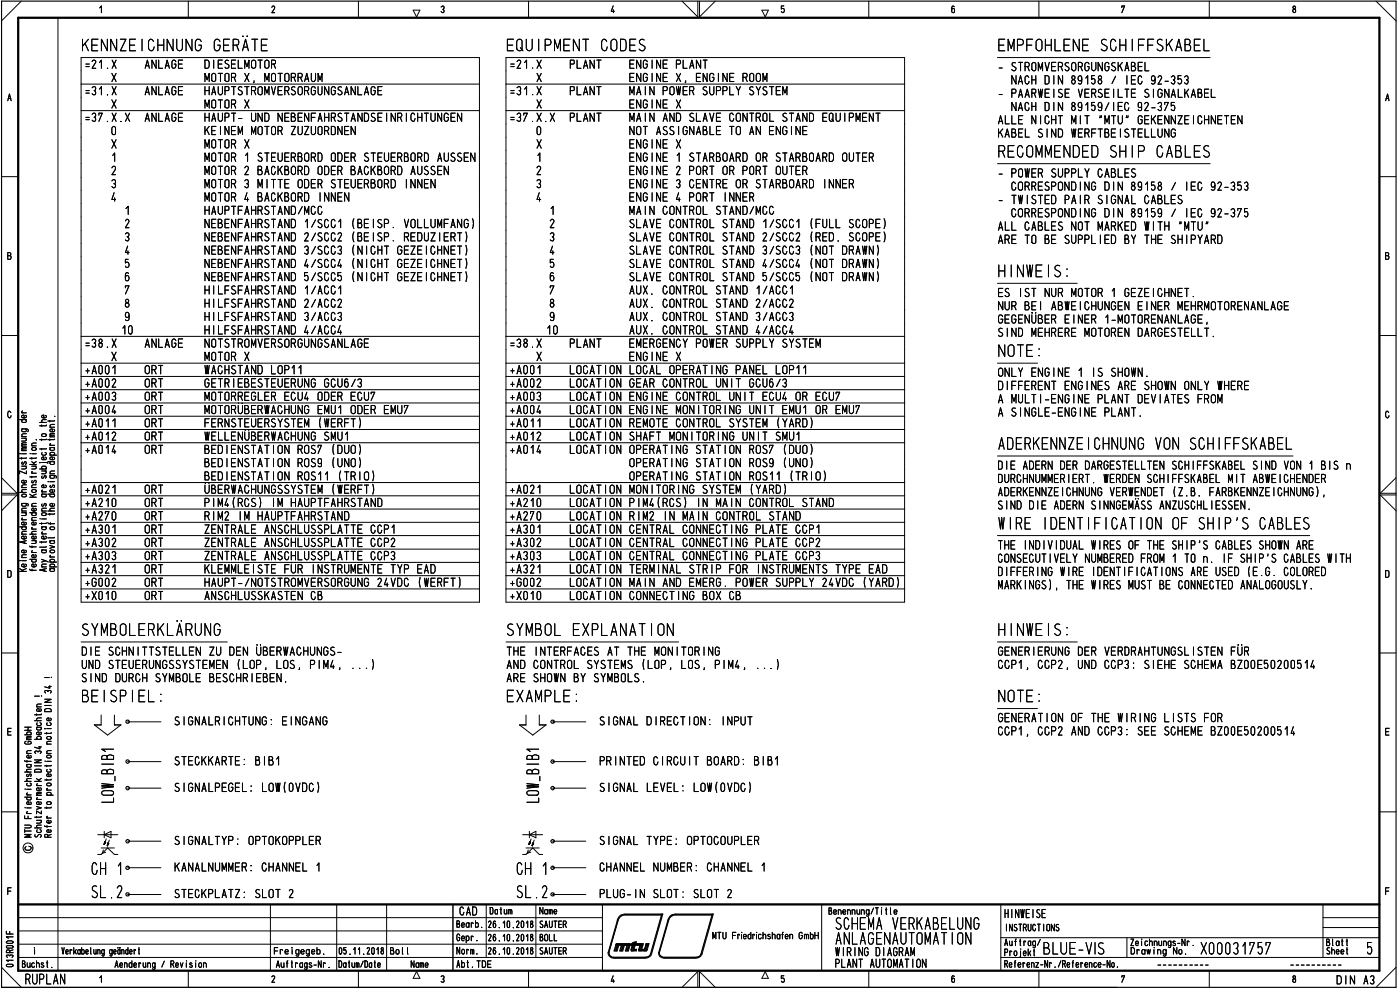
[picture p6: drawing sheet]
<svg xmlns="http://www.w3.org/2000/svg" width="420mm" height="297mm" viewBox="0 0 420 297" stroke-linecap="round" stroke-linejoin="round" font-family="sans-serif">
<defs><g id="words">
<text font-size="8" x="208.9" y="5">/</text>
<g font-size="7.4">
<text x="24.6" y="15.4">K</text>
<text x="329.4" y="286.4">s</text>
</g>
<g font-size="4.9">
<text x="30.4" y="15.4">\\Z1</text>
<text x="163.5" y="13.6">D</text>
<text x="172" y="15.4">\T</text>
<text x="302.6" y="15.4">v3F0 Ll\E SC</text>
<text x="341.3" y="15.4">FFSKA3EL</text>
<text x="24.9" y="20.7">.21.X</text>
<text x="43.4" y="20.7">ANLAGE</text>
<text x="61.2" y="20.7">DIESELMOTOR</text>
<text x="152.4" y="20.7">.21.X</text>
<text x="170.7" y="20.7">PLANT</text>
<text x="188.7" y="20.7">ENGINE PLANT</text>
<text x="299.4" y="21.4">- STROMVERSORGUNGSKABEL</text>
<text x="24.9" y="28.6">.31.X</text>
<text x="33.4" y="24.6">X</text>
<text x="43.4" y="28.6">ANLAGE</text>
<text x="61.3" y="28.6">HAUPTSTROMVERSORGUNGSANLAGE</text>
<text x="61.3" y="24.6">MOTOR X, MOTORRAUM</text>
<text x="152.4" y="28.6">.31.X</text>
<text x="161" y="24.6">X</text>
<text x="170.7" y="28.6">PLANT</text>
<text x="188.7" y="24.6">ENGINE X, ENGINE ROOM</text>
<text x="188.9" y="28.6">MAIN POWER SUPPLY SYSTEM</text>
<text x="299.4" y="29.4">- PAARWEISE VERSEILTE SIGNALKABEL</text>
<text x="303.5" y="25.4">NACH DIN 89158 / IEC 92-353</text>
<text x="33.4" y="32.6">X</text>
<text x="61.3" y="32.6">MOTOR X</text>
<text x="161" y="32.6">X</text>
<text x="188.7" y="32.6">ENGINE X</text>
<text x="303.5" y="33.4">NACH DIN 89159/IEC 92-375</text>
<text x="24.9" y="36.6">.37.X.X</text>
<text x="33" y="40.6">0</text>
<text x="43.4" y="36.6">ANLAGE</text>
<text x="61.2" y="40.6">KEINEM MOTOR ZUZUORDNEN</text>
<text x="61.3" y="36.6">HAUPT- UND NEBENFAHRSTANDSEINRICHTUNGEN</text>
<text x="152.4" y="36.6">.37.X.X</text>
<text x="160.6" y="40.6">0</text>
<text x="170.7" y="36.6">PLANT</text>
<text x="188.8" y="40.6">NOT ASSIGNABLE TO AN ENGINE</text>
<text x="188.9" y="36.6">MAIN AND SLAVE CONTROL STAND EQUIPMENT</text>
<text x="299.4" y="41.3">KABEL SIND WERFTBEISTELLUNG</text>
<text x="299.5" y="37.3">ALLE NICHT MIT 9TU' GEKENNZEICHNETEN</text>
<text x="61.3" y="44.6">MOTOR</text>
<text x="161" y="44.6">X</text>
<text x="188.7" y="44.6">ENGINE X</text>
<text x="305" y="47.3">GOvv-\3 3 S</text>
<text x="347" y="47.3">GA3LES</text>
<text x="33.2" y="52.6">2</text>
<text x="61.3" y="48.6">MOTOR</text>
<text x="61.3" y="52.6">MOTOR 2 BACKBORD ODER BACKBORD AUSSEN</text>
<text x="77" y="48.6">STEUERBORD ODER STEUERBORD AUSSEN</text>
<text x="160.8" y="52.6">2</text>
<text x="161" y="48.6">1</text>
<text x="188.7" y="48.6">ENGINE 1 STARBOARD OR STARBOARD OUTER</text>
<text x="188.7" y="52.6">ENGINE 2 PORT OR PORT OUTER</text>
<text x="299.4" y="53.3">- POWER SUPPLY CABLES</text>
<text x="33.1" y="56.6">3</text>
<text x="61.3" y="56.6">MOTOR 3 MITTE ODER STEUERBORD INNEN</text>
<text x="160.7" y="56.6">3</text>
<text x="188.7" y="56.6">ENGINE 3 CENTRE OR STARBOARD INNER</text>
<text x="303.4" y="57.2">CORRESPONDING DIN 89158 / IEC 92-353</text>
<text x="33.1" y="60.5">4</text>
<text x="37.4" y="64.5">1</text>
<text x="61.3" y="64.5">HAUPTFAHRSTAND/MCC</text>
<text x="61.3" y="60.5">MOTOR 4 BACKBORD INNEN</text>
<text x="160.7" y="60.5">4</text>
<text x="165" y="64.5">1</text>
<text x="188.7" y="60.5">ENGINE 4 PORT INNER</text>
<text x="188.9" y="64.5">MAIN CONTROL STAND/MCC</text>
<text x="299.4" y="61.3">- TWISTED PAIR SIGNAL CABLES</text>
<text x="303.4" y="65.3">CORRESPONDING DIN 89159 / IEC 92-375</text>
<text x="37.2" y="68.5">2</text>
<text x="61.3" y="68.5">NEBENFAHRSTAND</text>
<text x="104.8" y="68.5">(BEISP. VOLLUMFANG)</text>
<text x="164.7" y="68.5">2</text>
<text x="188.6" y="68.5">SLAVE CONTROL STAND 1/SCC1 (FULL SCOPE)</text>
<text x="299.5" y="69.3">ALL CABLES NOT MARKED WITH</text>
<text x="37.2" y="72.5">3</text>
<text x="37.2" y="76.5">4</text>
<text x="61.3" y="72.5">NEBENFAHRSTAND 2/SCC2 (BEISP. REDUZIERT)</text>
<text x="61.3" y="76.5">NEBENFAHRSTAND 3/SCC3 (NICHT GEZEICHNET)</text>
<text x="164.7" y="72.5">3</text>
<text x="164.7" y="76.5">4</text>
<text x="188.6" y="72.5">SLAVE CONTROL STAND 2/SCC2 (RED. SCOPE)</text>
<text x="188.6" y="76.5">SLAVE CONTROL STAND 3/SCC3 (NOT DRAWN)</text>
<text x="299.5" y="73.2">ARE TO BE SUPPLIED BY THE SHIPYARD</text>
<text x="37.2" y="80.4">5</text>
<text x="61.3" y="80.4">NEBENFAHRSTAND 4/SCC4 (NICHT GEZEICHNET)</text>
<text x="164.7" y="80.4">5</text>
<text x="188.6" y="80.4">SLAVE CONTROL STAND 4/SCC4 (NOT DRAWN)</text>
<text x="316" y="83.1">S:</text>
<text x="37.1" y="84.4">6</text>
<text x="37.2" y="88.4">7</text>
<text x="61.3" y="88.4">HILFSFAHRSTAND 1/ACC1</text>
<text x="61.3" y="84.4">NEBENFAHRSTAND 5/SCC5 (NICHT GEZEICHNET)</text>
<text x="164.6" y="84.4">6</text>
<text x="164.7" y="88.4">7</text>
<text x="188.6" y="84.4">SLAVE CONTROL STAND 5/SCC5 (NOT DRAWN)</text>
<text x="188.9" y="88.4">AUX. CONTROL STAND 1/ACC1</text>
<text x="299.4" y="89.2">ES IST NUR MOTOR 1 GEZEICHNET.</text>
<text x="37.1" y="92.4">8</text>
<text x="61.3" y="92.4">HILFSFAHRSTAND 2/ACC2</text>
<text x="164.6" y="92.4">8</text>
<text x="188.9" y="92.4">AUX. CONTROL STAND 2/ACC2</text>
<text x="299.5" y="93.1">NUR BEI ABWEICHUNGEN EINER MEHRMOTORENANLAGE</text>
<text x="37.1" y="96.4">9</text>
<text x="61.3" y="96.4">HILFSFAHRSTAND 3/ACC3</text>
<text x="61.3" y="100.4">HILFSFAHRSTAND 4/ACC4</text>
<text x="163.9" y="100.4">10</text>
<text x="164.6" y="96.4">9</text>
<text x="188.9" y="96.4">AUX. CONTROL STAND 3/ACC3</text>
<text x="188.9" y="100.4">AUX. CONTROL STAND 4/ACC4</text>
<text x="299.3" y="101.1">SIND MEHRERE MOTOREN DARGESTELLT.</text>
<text x="299.4" y="97.1">GEGENÜBER EINER 1-MOTORENANLAGE,</text>
<text x="24.9" y="104.4">.38.X</text>
<text x="43.4" y="104.4">ANLAGE</text>
<text x="61.3" y="104.4">NOTSTROMVERSORGUNGSANLAGE</text>
<text x="152.4" y="104.4">.38.X</text>
<text x="170.7" y="104.4">PLANT</text>
<text x="188.7" y="104.4">EMERGENCY POWER SUPPLY SYSTEM</text>
<text x="299.1" y="107.1">\CT1:</text>
<text x="25.4" y="112.4">+A001</text>
<text x="43.3" y="112.4">ORT</text>
<text x="61.3" y="108.4">MOTOR</text>
<text x="61.4" y="112.4">WACHSTAND LOP11</text>
<text x="152.9" y="112.4">+A001</text>
<text x="161" y="108.4">X</text>
<text x="170.9" y="112.4">LOCATION LOCAL OPERATING PANEL LOP11</text>
<text x="188.7" y="108.4">ENGINE X</text>
<text x="299.4" y="113.1">ONLY ENGINE 1 IS SHOWN.</text>
<text x="25.4" y="116.3">+A002</text>
<text x="43.3" y="116.3">ORT</text>
<text x="61.3" y="116.3">GETRIEBESTEUERUNG GCU6/3</text>
<text x="152.9" y="116.3">+A002</text>
<text x="170.9" y="116.3">LOCATION GEAR CONTROL UNIT GCU6/3</text>
<text x="299.4" y="117.1">DIFFERENT ENGINES ARE SHOWN ONLY WHERE</text>
<text x="25.4" y="120.3">+A003</text>
<text x="25.4" y="124.3">+A004</text>
<text x="43.3" y="120.3">ORT</text>
<text x="43.3" y="124.3">ORT</text>
<text x="61.3" y="120.3">MOTORREGLER ECU4 ODER ECU7</text>
<text x="61.3" y="124.3">MOTORUBERWACHUNG EMU1 ODER EMU7</text>
<text x="152.9" y="120.3">+A003</text>
<text x="152.9" y="124.3">+A004</text>
<text x="170.9" y="120.3">LOCATION ENGINE CONTROL UNIT ECU4 OR ECU7</text>
<text x="170.9" y="124.3">LOCATION ENGINE MONITORING UNIT EMU1 OR EMU7</text>
<text x="299.5" y="121.1">A MULTI-ENGINE PLANT DEVIATES FROM</text>
<text x="299.5" y="125.1">A SINGLE-ENGINE PLANT.</text>
<text x="25.4" y="128.3">+A011</text>
<text x="43.3" y="128.3">ORT</text>
<text x="61.2" y="128.3">FERNSTEUERSYSTEM (WERFT)</text>
<text x="152.9" y="128.3">+A011</text>
<text x="170.9" y="128.3">LOCATION REMOTE CONTROL SYSTEM (YARD)</text>
<text x="25.4" y="132.2">+A012</text>
<text x="25.4" y="136.2">+A014</text>
<text x="43.3" y="132.2">ORT</text>
<text x="43.3" y="136.2">ORT</text>
<text x="61.2" y="136.2">BEDIENSTATION ROST (DUO)</text>
<text x="61.4" y="132.2">WELLENÜBERWACHUNG SMU1</text>
<text x="152.9" y="132.2">+A012</text>
<text x="152.9" y="136.2">+A014</text>
<text x="170.9" y="132.2">LOCATION SHAFT MONITORING UNIT SMU1</text>
<text x="170.9" y="136.2">LOCATION OPERATING STATION ROST (DUO)</text>
<text x="312.5" y="135">- \\Z1</text>
<text x="333" y="135">\U\G VO\ SC</text>
<text x="367.4" y="135">FFSKA3EL</text>
<text x="61.2" y="140.2">BEDIENSTATION ROS9 (UNO)</text>
<text x="188.7" y="140.2">OPERATING STATION ROS9 (UNO)</text>
<text x="299.4" y="141">DIE ADERN DER DARGESTELLTEN SCHIFFSKABEL SIND VON 1 BIS</text>
<text x="25.4" y="148.2">+A021</text>
<text x="43.3" y="148.2">ORT</text>
<text x="61.2" y="144.2">BEDIENSTATION ROS11 (TRIO)</text>
<text x="61.3" y="148.2">UBERWACHUNGSSYSTEM (WERFT)</text>
<text x="152.9" y="148.2">+A021</text>
<text x="170.9" y="148.2">LOCATION MONITORING SYSTEM (YARD)</text>
<text x="188.7" y="144.2">OPERATING STATION ROS11 (TRIO)</text>
<text x="299.4" y="144.9">DURCHNUMMERIERT. WERDEN SCHIFFSKABEL MIT ABWEICHENDER</text>
<text x="299.5" y="148.9">ADERKENNZEICHNUNG VERWENDET (Z.B. FARBKENNZEICHNUNG),</text>
<text x="25.4" y="152.1">+A210</text>
<text x="43.3" y="152.1">ORT</text>
<text x="61.1" y="152.1">PIM4(RCS) IM HAUPTFAHRSTAND</text>
<text x="152.9" y="152.1">+A210</text>
<text x="170.9" y="152.1">LOCATION PIM4(RCS) IN MAIN CONTROL STAND</text>
<text x="299.3" y="152.9">SIND DIE ADERN SINNGEMÄSS ANZUSCHLIESSEN.</text>
<text x="25.4" y="156.2">+A270</text>
<text x="25.4" y="160.2">+A301</text>
<text x="43.3" y="156.2">ORT</text>
<text x="43.3" y="160.2">ORT</text>
<text x="61.1" y="160.2">ZENTRALE ANSCHLUSSPLATTE</text>
<text x="61.2" y="156.2">RIM2 IM HAUPTFAHRSTAND</text>
<text x="152.9" y="156.2">+A270</text>
<text x="152.9" y="160.2">+A301</text>
<text x="170.9" y="156.2">LOCATION RIM2 IN MAIN CONTROL STAND</text>
<text x="170.9" y="160.2">LOCATION CENTRAL CONNECTING PLATE CCP1</text>
<text x="299.6" y="158.9">W</text>
<text x="314.9" y="158.9">3E\T F CAT 0\ OF S</text>
<text x="367.4" y="158.9">D'S CA3L</text>
<text x="25.4" y="164.2">+A302</text>
<text x="43.3" y="164.2">ORT</text>
<text x="61.1" y="164.2">ZENTRALE ANSCHLUSSPLATTE CCP2</text>
<text x="152.9" y="164.2">+A302</text>
<text x="170.9" y="164.2">LOCATION CENTRAL CONNECTING PLATE CCP2</text>
<text x="299.4" y="164.9">THE INDIVIDUAL WIRES OF THE SHIP'S CABLES SHOWN ARE</text>
<text x="25.4" y="168.1">+A303</text>
<text x="25.4" y="172.1">+A321</text>
<text x="43.3" y="168.1">ORT</text>
<text x="43.3" y="172.1">ORT</text>
<text x="61.1" y="168.1">ZENTRALE ANSCHLUSSPLATTE CCP3</text>
<text x="61.2" y="172.1">KLEMMLEISTE FUR INSTRUMENTE</text>
<text x="125" y="172.1">EAD</text>
<text x="152.9" y="168.1">+A303</text>
<text x="152.9" y="172.1">+A321</text>
<text x="170.9" y="168.1">LOCATION CENTRAL CONNECTING PLATE CCP3</text>
<text x="170.9" y="172.1">LOCATION TERMINAL STRIP FOR INSTRUMENTS TYPE EAD</text>
<text x="299.4" y="172.9">DIFFERING WIRE IDENTIFICATIONS ARE USED (E.G. COLORED</text>
<text x="299.4" y="168.9">CONSECUTIVELY NUMBERED FROM 1 TO</text>
<text x="367" y="168.9">IF SHIP'S CABLES WITH</text>
<text x="25.4" y="176.1">+0002</text>
<text x="43.3" y="176.1">ORT</text>
<text x="61.3" y="176.1">HAUPT-/NOTSTROMVERSORGUNG 24VDC (WERFT)</text>
<text x="152.9" y="176.1">+G002</text>
<text x="170.9" y="176.1">LOCATION MAIN AND EMERG. POWER SUPPLY 24VDC (YARD)</text>
<text x="299.5" y="176.9">MARKINGS), THE WIRES MUST BE CONNECTED ANALOGOUSLY.</text>
<text x="25.4" y="180.1">+X010</text>
<text x="43.3" y="180.1">ORT</text>
<text x="61.4" y="180.1">ANSCHLUSSKASTEN CB</text>
<text x="152.9" y="180.1">+X010</text>
<text x="170.9" y="180.1">LOCATION CONNECTING BOX CB</text>
<text x="24.3" y="190.8">SYv3OL</text>
<text x="151.8" y="190.8">SYv3OL EPLA\AT 0\</text>
<text x="316" y="190.8">S.</text>
<text x="24.4" y="196.8">DIE SCHNITTSTELLEN ZU DEN ÜBERWACHUNGS-</text>
<text x="151.9" y="196.8">THE INTERFACES AT THE MONITORING</text>
<text x="299.4" y="196.8">GENERIERUNG DER VERDRAHTUNGSLISTEN FÜR</text>
<text x="24.5" y="200.7">UND STEUERUNGSSYSTEMEN (LOP, LOS, PIM4, ...)</text>
<text x="152" y="200.7">AND CONTROL SYSTEMS (LOP, LOS, PIM4, ...)</text>
<text x="299.4" y="200.7">CCP1, CCP2, UND CCP3: SIEHE SCHEMA BZOOE50200514</text>
<text x="24.3" y="204.7">SIND DURCH SYMBOLE BESCHRIEBEN.</text>
<text x="152" y="204.7">ARE SHOWN BY SYMBOLS.</text>
<text x="24.2" y="210.7">3</text>
<text x="32.8" y="210.7">SD EL:</text>
<text x="154.9" y="210.7">XAvDLl:</text>
<text x="299.1" y="210.7">\OT</text>
<text x="52.1" y="217.7">SIGNALRICHTUNG: EINGANG</text>
<text x="179.7" y="217.7">SIGNAL DIRECTION: INPUT</text>
<text x="299.4" y="220.7">CCP1, CCP2 AND CCP3: SEE SCHEME BZOOE50200514</text>
<text x="299.4" y="216.7">GENERATION OF THE WIRING LISTS FOR</text>
<text x="52.1" y="229.7">STECKKARTE: BIBI</text>
<text x="179.7" y="229.7">PRINTED CIRCUIT BOARD: BIBI</text>
<text x="52.1" y="237.7">SIGNALPEGEL: LOW(OVDC)</text>
<text x="179.7" y="237.7">SIGNAL LEVEL: LOCOVDC)</text>
<text x="6.2" y="256">0</text>
<text x="52.1" y="253.6">SIGNALTYP: OPTOKOPPLER</text>
<text x="179.7" y="253.6">SIGNAL TYPE: OPTOCOUPLER</text>
<text x="35" y="262.6">1°</text>
<text x="52.3" y="261.5">KANALNUMMER: CHANNEL 1</text>
<text x="154.6" y="261.5">0-</text>
<text x="162.1" y="261.5">/10- CHANNEL NUMBER: CHANNEL 1</text>
<text x="2" y="268.6">F</text>
<text x="52.1" y="269.5">STECKPLATZ: SLOT 2</text>
<text x="179.8" y="269.5">FLUG-IN SLOT: SLOT 2</text>
<text x="137.8" y="274.7">CAD</text>
<text x="301.4" y="275.5">HINWEISE</text>
<text x="250.5" y="279">SC =NA ViKA3ELU G</text>
<text x="250.7" y="286.9">WIRING DIAGRAM</text>
<text x="250.7" y="283.5">ABLAG-\AU-DAT 0</text>
<text x="250.4" y="290.4">PLANT AUTOMATION</text>
<text x="1.2" y="295.4">\ RUPLAN</text>
<text x="401" y="295.4">DIN A3//</text>
</g>
<g font-size="3.9">
<text x="33.4" y="44.6">X</text>
<text x="73.2" y="44.6">X</text>
<text x="33.5" y="48.6">1</text>
<text x="73.4" y="48.6">1</text>
<text x="91.2" y="68.5">1/SCC1</text>
<text x="352.9" y="69.3">'Uli&quot;</text>
<text x="36.4" y="100.4">10</text>
<text x="33.4" y="108.4">X</text>
<text x="73.2" y="108.4">X</text>
<text x="403.9" y="141">n</text>
<text x="111.1" y="160.2">CCP1</text>
<text x="117.1" y="172.1">TYP</text>
<text x="361" y="168.9">n.</text>
<text x="43.9" y="190.8">' 'KLÄU\G</text>
<text x="307.6" y="210.6">1:</text>
</g>
<g font-size="3.2">
<text x="29.5" y="4">1</text>
<text x="81.4" y="4">2</text>
<text x="132.2" y="4">3</text>
<text x="183.2" y="4">4</text>
<text x="227.9" y="5">•</text>
<text x="285.2" y="4">6</text>
<text x="336.3" y="4">7</text>
<text x="387.5" y="4">8</text>
<text x="64" y="15.4">G=UT</text>
<text x="151.9" y="15.4">EQU</text>
<text x="166.5" y="14.7">V</text>
<text x="2.2" y="30.4">A</text>
<text x="415.7" y="30.4">A</text>
<text x="2.1" y="78">B</text>
<text x="415.5" y="78">B</text>
<text x="388.3" y="158.9">ES</text>
<text x="2.1" y="173.4">D</text>
<text x="415.5" y="173.4">D</text>
<text x="2" y="220.7">E</text>
<text x="29.1" y="251.5">HIelH</text>
<text x="158.3" y="253.6">4</text>
<text x="415.5" y="268.6">F</text>
<text x="146.9" y="274.4">Datum</text>
<text x="161.9" y="274.4">Name</text>
<text x="248.5" y="274.5">Benennung/Title</text>
<text x="136.9" y="278.4">Bearb.</text>
<text x="146.3" y="278.5">26.10.2018</text>
<text x="161.8" y="278.5">SAUTER</text>
<text x="213.8" y="281.9">MTU Friedrichshafen GmbH</text>
<text x="301.7" y="279.5">INSTRUGTIONS</text>
<text x="18.5" y="286.4">Verkabelung geändert</text>
<text x="82.1" y="286.4">FreIgegeb.</text>
<text x="101.4" y="286.4">05.11.2018</text>
<text x="117" y="286.4">Bo l</text>
<text x="136.9" y="282.4">Gebr.</text>
<text x="137" y="286.4">Norm.</text>
<text x="146.3" y="282.4">26.10.2018</text>
<text x="146.3" y="286.4">26.10.2018</text>
<text x="161.8" y="286.4">SAUTER</text>
<text x="161.9" y="282.4">BOLL</text>
<text x="301.2" y="286.9">Projekt 3LUE— V</text>
<text x="301.4" y="283.8">Auftrag/</text>
<text x="339.1" y="286.4">Draw ing No.</text>
<text x="339.2" y="283.9">Ze chnungs-Nr</text>
<text x="397.7" y="283.9">Blatt</text>
<text x="398" y="286.4">Sheet</text>
<text x="6.5" y="290.5">Buchst.</text>
<text x="34.4" y="290.4">Aenderung / Revision</text>
<text x="82.8" y="290.4">Auftrags-Nr.</text>
<text x="101.5" y="290.4">Datum/Date</text>
<text x="123.2" y="290.4">Name</text>
<text x="137" y="290.4">Abt.TDE</text>
<text x="301.2" y="290.4">Referenz-Nr./Reference-No.</text>
<text x="29.5" y="294.9">1</text>
<text x="81.4" y="294.9">2</text>
<text x="132.2" y="294.9">3</text>
<text x="183.2" y="294.9">4</text>
<text x="234.3" y="294.9">5</text>
<text x="285.4" y="294.9">6</text>
<text x="336.4" y="294.9">7</text>
<text x="387.8" y="294.9">8</text>
</g>
<g font-size="2.4">
<text x="7.1" y="223.4">co</text>
<text x="7.7" y="227.6">o</text>
<text x="30.2" y="238.8">CD</text>
<text x="157.8" y="238.8">CD</text>
<text x="6.9" y="241.6">•o cuo</text>
</g>
<g font-size="1.6">
<text x="10.7" y="212.3">C-</text>
<text x="10.7" y="213.7">Od</text>
<text x="7.7" y="222">EMO</text>
<text x="10.1" y="216.4">22 0</text>
<text x="10.7" y="217.8">&lt;JU</text>
<text x="7.8" y="226.2">CMC</text>
<text x="7.3" y="231.8">MdL/</text>
<text x="6.9" y="236">•U 4-0</text>
<text x="7.7" y="238.8">4- E</text>
<text x="13.8" y="237.3">c-</text>
<text x="7.1" y="249.9">1-• 00</text>
<text x="1.6" y="280.4">11-</text>
</g>
</g></defs>
<g fill="none" stroke="#000" stroke-width=".3">
<path d="M6.4 .3l-5.9 6M17.4 5.3v286M56.5 .3v5M107.6 .3v5M124 3h2l-1 2.1zM158.6 .3v5M204.7 .3l4.7 4.8M228.6 3h2l-.9 2.1M235.2 1.8h-.7v.9a.56 .56 0 0 1 .9 .3 .56 .56 0 0 1-.7 .6l-.2-.1M260.7 .3v5M299.3 17.3h63.9M311.8 .3v5"/>
<path d="M362.9 .3v5M413 .3l6 6M.5 53h5M299.3 49.1h63.9M414 53h5M299.3 85h24M.5 100.7h5M299.3 109h12.1M414 100.7h5M3.3 123.8a.48 .48 0 0 0-.6-.4 .48 .48 0 0 0-.4 .6v.7l.4 .6h.4l.2-.6M416.8 123.8a.48 .48 0 0 0-.6-.4 .48 .48 0 0 0-.4 .6v.7l.4 .6h.4l.3-.6M.5 148.5h4.6l-4.6 4.7"/>
<path d="M.5 143.3l4.6 4.7h-4.6M419 148.5h-4.8l4.8 4.7M419 143.3l-4.8 4.7h4.8M.5 195.9h5M24.3 192.6h43.9M24.3 180.7h119.6M151.8 192.6h51.9M151.8 180.7h119.7M299.3 192.6h24M414 195.9h5M38.3 216.6h10M165.8 216.6h10"/>
<path d="M299.3 212.6h12.1M415.8 219.5h1M416.9 218.5h-1.1v2.1h1.1M38.3 228.5h10M38.3 236.5h10M165.8 228.5h10M165.8 236.5h10M.5 243.6h5M38.3 252.4h10M165.8 252.4h10M414 243.6h5M5.5 275.3h175.3"/>
<path d="M5.5 279.3h175.3M38.3 260.3h10M38.3 268.4h10M81.2 271.4v19.9M101 271.4v19.9M116 271.4v19.9M145.9 271.4v15.9M160.8 271.4v15.9M165.8 260.3h10M165.8 268.4h10M180.8 271.4v19.9M246.6 271.4v19.9"/>
<path d="M300.4 271.4v19.8M397 271.4v15.9M397 278.3h17M397 275.3h17M.5 290.2l5.9 6M5.5 287.3h175.3M5.5 283.3h175.3M56.5 291.3v4.9M107.6 291.3v4.9M125 291.5l1 2h-2zM158.6 291.3v4.9M204.7 296.2l4.7-4.7v4.7"/>
<path d="M209.9 296.2v-4.7l4.8 4.7M229.7 291.5l.9 2h-2zM260.7 291.3v4.9M300.4 287.3h113.6M300.4 281.3h113.6M311.8 291.3v4.9M338.2 281.3v6M362.9 291.3v4.9M419 290.2l-6 6"/>
</g>
<path d="M.5 .3h418.5v295.9h-418.5z" fill="none" stroke="#000" stroke-width=".34"/>
<path d="M5.5 5.3h408.5v286h-408.5zM5.5 271.4h408.5" fill="none" stroke="#000" stroke-width=".68"/>
<path d="M135.9 271.4v19.9" fill="none" stroke="#000" stroke-width=".42"/>
<path d="M358.1 283.7h.1" fill="none" stroke="#000" stroke-width=".3"/>
<g fill="none" stroke="#000" stroke-width=".3">
<path d="M8 236.8h1.4M8.3 239.2l-.3 .2 .3 .6h.8l.3-.2v-.4l-.3-.2M7.4 247.6h1.5a.42 .42 0 0 1 .5 .4 .42 .42 0 0 1-.5 .4h-1.5M7.4 244.8v.8h2M8 244.1h1.4M8.3 243.5l-.3 .4 .3 .2M8.4 244.9v.7M9.4 250.4h-2l1.6 .4-1.6 .4h2M1.9 282.6l.4-.3 1.3 .1a.34 .34 0 0 1 .3 .4 .34 .34 0 0 1-.4 .2h-1.3zM2 283.9l1.5-.2a.38 .38 0 0 1 .4 .4 .38 .38 0 0 1-.4 .4h-1.3l-.3-.4zM2.1 289.4l1.4-.1a.38 .38 0 0 1 .4 .4 .38 .38 0 0 1-.4 .4l-1.4-.1-.2-.3zM2.2 287.3l-.3-.4a.55 .55 0 0 1 .5-.4 .55 .55 0 0 1 .5 .4 .48 .48 0 0 1 .6-.4 .48 .48 0 0 1 .4 .5l-.3 .3"/>
<path d="M2.9 285.8v-.4a.52 .52 0 0 0-.5-.4 .52 .52 0 0 0-.5 .4v.4h2M3.9 288.1h-2l.6 .4M3.9 281.1h-2l.6 .4M3.9 285l-1 .3M358.1 283.7h.1"/>
</g>
<g fill="none" stroke="#000" stroke-width=".3">
<path d="M7.4 219.1h2M7.4 218.2h2M8.4 218.2v.9M7.6 236.8h.1M8 229.4h1.1l.3 .6-.3 .2-.9-.1-.2-.4 .3-.3M8 236.8h1.4M8.1 228.2v.5M8.2 232.3a.37 .37 0 0 0-.2 .5 .37 .37 0 0 0 .4 .2l.4-.8 .6 .1-.2 .7M8.3 220.5l-.3-.4 .3-.5 1.1 .2-.3 .7M8.3 239.2l-.3 .2 .3 .6h.8l.3-.2v-.4l-.3-.2M9.4 233.6l-1.3 .1-.1 .5 .4 .2M9.4 229.4h-.2"/>
<path d="M7.4 247.6h1.5a.42 .42 0 0 1 .5 .4 .42 .42 0 0 1-.5 .4h-1.5M7.4 244.8v.8h2M8 244.1h1.4M8.3 243.5l-.3 .4 .3 .2M8.4 244.9v.7M9.4 250.4h-2l1.6 .4-1.6 .4h2"/>
</g>
<g fill="none" stroke="#000" stroke-width=".3">
<path d="M7.4 219.1h2M7.4 218.2h2M8.4 218.2v.9M10.4 208.9h1.4M11 218.2h1.1l.3 .6-.3 .2h-.8l-.3-.2 .3-.6M11 214.2v.4M12.1 219.7l.3 .4-.4 .4-1-.2v-.5l.7-.2v.9M12.4 214.2l-.1 .3h-1.9M7.6 236.8h.1M8 229.4h1.1l.3 .6-.3 .2-.9-.1-.2-.4 .3-.3M8.1 228.2v.5M8.2 232.3a.37 .37 0 0 0-.2 .5 .37 .37 0 0 0 .4 .2l.4-.8 .6 .1-.2 .7"/>
<path d="M8.3 220.5l-.3-.4 .3-.5 1.1 .2-.3 .7M9.4 233.6l-1.3 .1-.1 .5 .4 .2M9.4 229.4h-.2M10.4 228h2l-2 .9h2M10.4 229.8h2M11 238.7h1.4M11 233.6l1 .8M11.2 239.4l-.2 .2 .3 .3M11.6 224.1h.8M12 223.9v.8l-1.6-.5M12.1 236.4l.3 .5-.4 .3-1-.1v-.5l.2-.2h.5v.8M12.4 238.2h-1.2l-.2 .2 .2 .3"/>
<path d="M12.4 237.7h-1.2l-.2 .3 .4 .2M12.4 233.6l-.8 .4M10.5 250.4a.43 .43 0 0 0 .1 .7 .43 .43 0 0 0 .6-.1 .56 .56 0 0 1 .6-.7 .56 .56 0 0 1 .5 .7l-.2 .2M11 242l1.4 .4-1.4 .4M11 246.1h1.4M11 244.9v.5M12 246.1a.42 .42 0 0 1 .4 .4 .42 .42 0 0 1-.4 .5h-1M12.4 247.6h-1.3l-.1 .5 .4 .3M12.4 244.9l-.1 .3h-1.9M12.4 243.3v.9l-1.4-.9v.9"/>
</g>
<g fill="none" stroke="#000" stroke-width=".3">
<path d="M10.4 208.9h1.4M11 218.2h1.1l.3 .6-.3 .2h-.8l-.3-.2 .3-.6M11 214.2v.4M12.1 219.7l.3 .4-.4 .4-1-.2v-.5l.7-.2v.9M12.5 208.9h.1M12.4 214.2l-.1 .3h-1.9M10.4 228h2l-2 .9h2M10.4 229.8h2M11 238.7h1.4M11 233.6l1 .8M11.2 239.4l-.2 .2 .3 .3M11.6 224.1h.8"/>
<path d="M12 223.9v.8l-1.6-.5M12.1 236.4l.3 .5-.4 .3-1-.1v-.5l.2-.2h.5v.8M12.4 238.2h-1.2l-.2 .2 .2 .3M12.4 237.7h-1.2l-.2 .3 .4 .2M12.4 233.6l-.8 .4M10.5 250.4a.43 .43 0 0 0 .1 .7 .43 .43 0 0 0 .6-.1 .56 .56 0 0 1 .6-.7 .56 .56 0 0 1 .5 .7l-.2 .2M11 242l1.4 .4-1.4 .4M11 246.1h1.4M11 244.9v.5M12 246.1a.42 .42 0 0 1 .4 .4 .42 .42 0 0 1-.4 .5h-1M12.4 247.6h-1.3l-.1 .5 .4 .3M12.4 244.9l-.1 .3h-1.9"/>
<path d="M12.4 243.3v.9l-1.4-.9v.9"/>
</g>
<g fill="none" stroke="#000" stroke-width=".3">
<path d="M12.5 208.9h.1M14 229.6v.4M14 233.8v.4M14 238.6h2M14 228.4h1.4M14.4 238.6a.43 .43 0 0 1-.4-.4 .43 .43 0 0 1 .4-.5l.9 .2 .1 .4-.5 .3M14.9 230.8l.5 .3-.4 .5h-.7l-.3-.2 .2-.5M15.1 232.2l.3 .3-.3 .5h-.8l-.3-.3 .1-.4 .6-.1v.8M15.4 233.8l-.1 .2h-1.9M15.4 229.6v.2h-2M13.4 247.7l.1 .3h1.9M14 245.4h1.4"/>
<path d="M14 242.1v.5M14.1 247.7v.5M14.3 244.9l-.3 .1 .3 .4M14.4 251.2v-.5a.56 .56 0 0 0-1-.2v.7h2M15.1 249l.3 .4-.5 .4-.8-.2v-.5l.6-.2v.9M15.1 246.2l.3 .4-.5 .4-.8-.2v-.5l.6-.2v.9M15.4 250.4l-1 .3"/>
</g>
<g fill="none" stroke="#000" stroke-width=".3">
<path d="M13.4 212.9l.6-.3 1 .1 .4 .3v.5h-2zM13.4 209.8h2l-2 .9h2M13.4 211.7h2M13.4 203.3h1.4M13.5 218.6h.1M13.7 207.9l-.3-.3a.48 .48 0 0 1 .5-.4 .48 .48 0 0 1 .5 .3 .53 .53 0 0 1 .5-.3 .53 .53 0 0 1 .5 .4l-.3 .3M14 219.8v.4M14 218.6h1.4M14.6 206h.8M14.9 205.7v.8l-1.5-.4M15.1 215.5l.3 .2-.3 .5h-.8l-.3-.5 .4-.3h.3v.8M15.4 219.8v.2h-2"/>
<path d="M13.6 228.4h.1M14 226.1h1.4M14 223.3h1.4M14.1 226.7h1.1l.2 .5-1 .2-.4-.2zM14.1 221.1h1.1l.2 .5-1 .2-.4-.2zM15.4 225.2l-1.3 .2-.1 .3 .3 .4M15.4 222.4l-1.3 .2-.1 .3 .3 .4"/>
</g>
<g fill="none" stroke="#000" stroke-width=".3">
<path d="M15.5 203.3h.1M14 229.6v.4M14 233.8v.4M14 238.6h2M14 228.4h1.4M14.4 238.6a.43 .43 0 0 1-.4-.4 .43 .43 0 0 1 .4-.5l.9 .2 .1 .4-.5 .3M14.9 230.8l.5 .3-.4 .5h-.7l-.3-.2 .2-.5M15.1 232.2l.3 .3-.3 .5h-.8l-.3-.3 .1-.4 .6-.1v.8M15.4 233.8l-.1 .2h-1.9M15.4 229.6v.2h-2M13.4 247.7l.1 .3h1.9M14 245.4h1.4"/>
<path d="M14 242.1v.5M14.1 247.7v.5M14.3 244.9l-.3 .1 .3 .4M14.4 251.2v-.5a.56 .56 0 0 0-1-.2v.7h2M15.1 249l.3 .4-.5 .4-.8-.2v-.5l.6-.2v.9M15.1 246.2l.3 .4-.5 .4-.8-.2v-.5l.6-.2v.9M15.4 250.4l-1 .3"/>
</g>
<g fill="none" stroke="#000" stroke-width=".3">
<path d="M13.4 212.9l.6-.3 1 .1 .4 .3v.5h-2zM13.4 209.8h2l-2 .9h2M13.4 211.7h2M13.4 203.3h1.4M13.5 218.6h.1M13.7 207.9l-.3-.3a.48 .48 0 0 1 .5-.4 .48 .48 0 0 1 .5 .3 .53 .53 0 0 1 .5-.3 .53 .53 0 0 1 .5 .4l-.3 .3M14 219.8v.4M14 218.6h1.4M14.6 206h.8M14.9 205.7v.8l-1.5-.4M15.1 215.5l.3 .2-.3 .5h-.8l-.3-.5 .4-.3h.3v.8M15.4 219.8v.2h-2"/>
<path d="M13.6 228.4h.1M14 226.1h1.4M14 223.3h1.4M14.1 226.7h1.1l.2 .5-1 .2-.4-.2zM14.1 221.1h1.1l.2 .5-1 .2-.4-.2zM15.4 225.2l-1.3 .2-.1 .3 .3 .4M15.4 222.4l-1.3 .2-.1 .3 .3 .4"/>
</g>
<g fill="none" stroke="#000" stroke-width=".3">
<path d="M12.5 158.1h1.1l.3 .5-.3 .3h-.8l-.3-.3 .3-.5M12.5 156.9v.4M12.5 155.7h1.4M12.7 159.6l-.2 .3 .3 .3M13.9 156.9l-.1 .2h-1.9M13.9 158.1l-.2 .1M12.5 167.8l1.9 .9M12.5 165h1.1l.3 .4-.1 .3-.2 .2-.9-.1-.2-.4 .3-.4M12.5 170.1h1.4M12.5 162.5v.4M12.5 160.2h1.4M13.2 170.8v.6"/>
<path d="M13.7 160.9l.2 .5-.4 .3-.9-.2-.1-.4 .7-.2v.8M13.7 168.2l-1.2 .5M13.9 170.6l-2 .4 2 .4M13.9 169.2h-1.2l-.2 .5 .2 .4M13.9 164l-.1 .2h-1.9M13.9 162.5l-.1 .1h-1.9M13.9 165l-.2 .1M15.5 203.3h.1"/>
</g>
<g fill="none" stroke="#000" stroke-width=".3">
<path d="M11.9 126.7h2M12 138.8h.1M12.5 138.8h1.5l.4 .2M12.5 130.4l1-.3a.42 .42 0 0 1 .4 .5 .42 .42 0 0 1-.4 .4l-.8-.1zM12.5 127.5v.4M12.5 131.7v.5M12.5 134.5v.5M13.5 135.7l.4 .4-.3 .5-.9-.1-.2-.3 .2-.4M13.7 137.2l.2 .2-.2 .5h-1l-.2-.5 .7-.3v.8M13.7 124.6l.2 .3-.1 .3-.9 .2a.45 .45 0 0 1-.4-.6 .45 .45 0 0 1 .7-.3v.9M13.9 134.5l-.1 .2h-1.9M13.9 131.7l-.1 .2h-1.9"/>
<path d="M13.9 127.5l-.1 .3h-1.9M13.9 125.9l-1.3 .2v.6h.3M11.9 140.7h2M12.1 155.7h.1M12.5 148.3h1.1l.3 .3-.1 .3-.2 .2-.9-.1-.2-.4 .3-.3M12.5 158.1h1.1l.3 .5-.3 .3h-.8l-.3-.3 .3-.5M12.5 153.3h1.4M12.5 147.6h1.4M12.5 141.3h1.4M12.5 156.9v.4M12.5 155.7h1.4M12.6 154l.9-.2a.42 .42 0 0 1 .4 .5 .42 .42 0 0 1-.4 .4l-.8-.1z"/>
<path d="M12.7 151.2a.37 .37 0 0 0-.2 .5 .37 .37 0 0 0 .4 .2l.3-.7a.41 .41 0 0 1 .7 .1 .41 .41 0 0 1-.2 .6M12.7 142.8a.37 .37 0 0 0-.2 .5 .37 .37 0 0 0 .4 .2l.3-.5a.33 .33 0 0 1 .6-.2 .33 .33 0 0 1 0 .5l-.1 .2M12.7 147.1l-.2 .2 .3 .3M12.7 159.6l-.2 .3 .3 .3M12.8 140.7l-.3-.3 .3-.5h.8l.3 .3-.3 .5M13.5 141.3a.42 .42 0 0 1 .4 .4 .42 .42 0 0 1-.4 .5h-1M13.7 145.5l.2 .3-.2 .5h-1l-.2-.5 .7-.3v.8M13.9 152.5h-1.2l-.2 .4 .2 .4M13.9 156.9l-.1 .2h-1.9M13.9 148.3h-.2M13.9 158.1l-.2 .1M12.5 167.8l1.9 .9"/>
<path d="M12.5 165h1.1l.3 .4-.1 .3-.2 .2-.9-.1-.2-.4 .3-.4M12.5 162.5v.4M12.5 170.1h1.4M12.5 160.2h1.4M13.2 170.8v.6M13.7 160.9l.2 .5-.4 .3-.9-.2-.1-.4 .7-.2v.8M13.7 168.2l-1.2 .5M13.9 170.6l-2 .4 2 .4M13.9 169.2h-1.2l-.2 .5 .2 .4M13.9 164l-.1 .2h-1.9M13.9 162.5l-.1 .1h-1.9M13.9 165l-.2 .1"/>
</g>
<g fill="none" stroke="#000" stroke-width=".3">
<path d="M5.9 125.9h2M6 136.1h.1M6.5 128.7l1.8 .1 .2 .3-.2 .4M6.5 139.9h1.4M6.5 137.3v.5M6.5 136.1h1.4M6.5 135.2h1.4M6.5 133.9h1.4M6.5 131.5h1.4M6.5 131h1.4M6.5 123.9h1.4M6.7 138.6a.36 .36 0 0 0-.2 .5 .36 .36 0 0 0 .5 .2 .6 .6 0 0 1 .8-.6l-.1 .7"/>
<path d="M6.7 123.3l-.2 .2 .3 .4M6.8 128.7l-.3 .3 .3 .5h.8l.3-.2-.3-.6M6.8 125.9l-.3 .3 .3 .5h.8l.3-.2-.3-.6M7.5 139.9l.4 .3-.1 .3-1.3 .2M7.5 131.5l.4 .3-.1 .4-1.3 .1M7.7 124.6l.2 .5-.4 .3-.9-.2v-.5l.6-.2v.9M7.9 137.3l-.1 .2h-1.9M7.9 134.7h-1.2l-.2 .3 .2 .2M7.9 134.3h-1.2l-.2 .2 .4 .2M7.9 133.3h-1.2l-.2 .3 .2 .3M7.9 132.8l-1.3 .1v.4h.3M7.9 130.1l-1.3 .2 .1 .7"/>
<path d="M8.9 139.4h2M9.5 139.9h1.4M9.5 136.1h1.4M9.5 137.3v.5M9.5 138.5l1 .9M10.5 139.9l.4 .3-.2 .4-1.2 .1M10.9 137.3v.2h-2M10.9 138.5l-.9 .4M11.9 126.7h2M12 138.8h.1M12.5 138.8h1.5l.4 .2M12.5 130.4l1-.3a.42 .42 0 0 1 .4 .5 .42 .42 0 0 1-.4 .4l-.8-.1z"/>
<path d="M12.5 127.5v.4M12.5 131.7v.5M12.5 134.5v.5M13.5 135.7l.4 .4-.3 .5-.9-.1-.2-.3 .2-.4M13.7 137.2l.2 .2-.2 .5h-1l-.2-.5 .7-.3v.8M13.7 124.6l.2 .3-.1 .3-.9 .2a.45 .45 0 0 1-.4-.6 .45 .45 0 0 1 .7-.3v.9M13.9 134.5l-.1 .2h-1.9M13.9 131.7l-.1 .2h-1.9M13.9 127.5l-.1 .3h-1.9M13.9 125.9l-1.3 .2v.6h.3M5.9 158.1h2M5.9 147.7h2"/>
<path d="M6.5 151l1.8 .1 .2 .4-.2 .3M6.5 153.3h1.4M6.5 156h1.4M6.5 153.8h1.4M6.5 146.3h1.4M6.6 148.4l.9-.1 .3 .1 .1 .4-1 .3-.3-.2zM6.7 155.4l-.2 .3 .3 .3M6.8 158.1l-.3 .2 .3 .6 .9-.1 .2-.5-.3-.2M6.8 151l-.3 .4 .3 .5 1-.2 .1-.3-.3-.4M7.5 153.8a.42 .42 0 0 1 .4 .5 .42 .42 0 0 1-.4 .4h-1M7.7 156.7l.2 .3-.2 .5h-1l-.2-.4 .1-.3 .6-.2v.9M7.7 144.2l.2 .4-.4 .3-.9-.1-.1-.4 .7-.3v.8"/>
<path d="M7.9 159.4l-1.3 .2 .1 .7M7.9 152.5l-1.3 .1 .1 .7M7.9 146.9l-1.3 .1-.1 .4 .4 .3M7.9 145.5l-1.3 .1 .1 .7M7.9 141.3v.9l-2-.9v.9M8.9 153.8h2M8.9 149.2h2M8.9 148.3l1.2 .9M9.5 147.2l.4-.3h.6l.4 .3v.2l-.2 .3h-.8zM9.5 146.3h1.4M9.5 158.7h1.4M9.5 156.1h1.4"/>
<path d="M9.5 151.9h1.4M9.5 142.9v.4M9.5 142h1.4M9.7 158.2l-.2 .4 .3 .1M9.7 144.2a.36 .36 0 0 0-.2 .4 .36 .36 0 0 0 .4 .3 .6 .6 0 0 1 .9-.6l-.1 .6M9.7 141.5l-.2 .3 .3 .2M9.8 153.8l-.3 .2v.5l.3 .2 1-.2 .1-.3-.4-.4M10.6 156.7l.3 .3-.3 .5h-.9l-.1-.7 .6-.2v.9M10.6 152.5l.3 .5-.4 .3-.8-.1-.2-.5 .2-.2h.5v.8M10.9 159.4l-1.3 .2-.1 .5 .4 .2M10.9 155.3l-1.3 .1 .1 .7M10.9 151l-1.3 .2 .1 .7"/>
<path d="M10.9 145.5l-1.3 .1 .1 .7M10.9 142.9v.2h-2M10.9 148.3l-1.3 .5M11.9 140.7h2M12.1 155.7h.1M12.5 148.3h1.1l.3 .3-.1 .3-.2 .2-.9-.1-.2-.4 .3-.3M12.5 153.3h1.4M12.5 147.6h1.4M12.5 141.3h1.4M12.6 154l.9-.2a.42 .42 0 0 1 .4 .5 .42 .42 0 0 1-.4 .4l-.8-.1zM12.7 151.2a.37 .37 0 0 0-.2 .5 .37 .37 0 0 0 .4 .2l.3-.7a.41 .41 0 0 1 .7 .1 .41 .41 0 0 1-.2 .6M12.7 142.8a.37 .37 0 0 0-.2 .5 .37 .37 0 0 0 .4 .2l.3-.5a.33 .33 0 0 1 .6-.2 .33 .33 0 0 1 0 .5l-.1 .2"/>
<path d="M12.7 147.1l-.2 .2 .3 .3M12.8 140.7l-.3-.3 .3-.5h.8l.3 .3-.3 .5M13.5 141.3a.42 .42 0 0 1 .4 .4 .42 .42 0 0 1-.4 .5h-1M13.7 145.5l.2 .3-.2 .5h-1l-.2-.5 .7-.3v.8M13.9 152.5h-1.2l-.2 .4 .2 .4M13.9 148.3h-.2M5.9 171.4h2M5.9 170.6l1.3 .8M6 168.2h.1M6.5 168.2h1.4M6.5 167.3h1.4M6.5 160.3h1.4"/>
<path d="M7.3 162.4v.6M7.7 169.2l.2 .6-.4 .3-.9-.2-.1-.4 .2-.3h.5v.9M7.7 165.1l.2 .4-.4 .4-.9-.2v-.5l.6-.2v.9M7.7 160.9l.2 .5-.4 .3-.9-.2-.1-.4 .2-.2h.5v.8M7.9 166.5h-1.3l.1 .8M7.9 162.2l-2 .4 2 .5M7.9 170.6l-1.3 .5M8.9 170.8l.2 .3h1.8M8.9 163.8l.1 .3h1.9M8.9 160.3h2M8.9 167.8h2M9.5 165.8h1.4"/>
<path d="M9.5 162.2h1.4M9.6 163.8v.5M9.6 170.8v.5M9.7 165.2l-.2 .4 .3 .2M9.8 167.8l-.3 .2v.5l.3 .2 1-.2 .1-.4-.4-.3M10.5 162.2l.4 .4-.2 .4-1.2 .1M10.6 169.2l.3 .6-.4 .3-.8-.1-.2-.5 .2-.3h.5v.9M10.6 166.5l.3 .5-.4 .3-.8-.1-.2-.5 .2-.2h.5v.8M10.6 160.9l.3 .5-.4 .3-.8-.1-.2-.5 .2-.2h.5v.8"/>
</g>
<g fill="none" stroke="#000" stroke-width=".3">
<path d="M8.9 139.4h2M9.1 136.1h.1M9.5 133.8h1.4M9.5 137.3v.5M9.5 139.9h1.4M9.5 138.5l1 .9M9.5 136.1h1.4M9.7 134.4h1l.2 .5-1 .2-.4-.2zM10.5 139.9l.4 .3-.2 .4-1.2 .1M10.9 132.9l-1.3 .2 .1 .7M10.9 132h.1M10.9 137.3v.2h-2"/>
<path d="M10.9 138.5l-.9 .4M8.9 153.8h2M8.9 149.2h2M8.9 148.3l1.2 .9M9.5 147.2l.4-.3h.6l.4 .3v.2l-.2 .3h-.8zM9.5 158.7h1.4M9.5 156.1h1.4M9.5 151.9h1.4M9.5 146.3h1.4M9.5 142.9v.4M9.5 142h1.4M9.7 158.2l-.2 .4 .3 .1"/>
<path d="M9.7 144.2a.36 .36 0 0 0-.2 .4 .36 .36 0 0 0 .4 .3 .6 .6 0 0 1 .9-.6l-.1 .6M9.7 141.5l-.2 .3 .3 .2M9.8 153.8l-.3 .2v.5l.3 .2 1-.2 .1-.3-.4-.4M10.6 156.7l.3 .3-.3 .5h-.9l-.1-.7 .6-.2v.9M10.6 152.5l.3 .5-.4 .3-.8-.1-.2-.5 .2-.2h.5v.8M10.9 159.4l-1.3 .2-.1 .5 .4 .2M10.9 155.3l-1.3 .1 .1 .7M10.9 151l-1.3 .2 .1 .7M10.9 145.5l-1.3 .1 .1 .7M10.9 142.9v.2h-2M10.9 148.3l-1.3 .5M8.9 170.8l.2 .3h1.8"/>
<path d="M8.9 163.8l.1 .3h1.9M8.9 167.8h2M8.9 160.3h2M9.5 165.8h1.4M9.5 162.2h1.4M9.6 163.8v.5M9.6 170.8v.5M9.7 165.2l-.2 .4 .3 .2M9.8 167.8l-.3 .2v.5l.3 .2 1-.2 .1-.4-.4-.3M10.5 162.2l.4 .4-.2 .4-1.2 .1M10.6 169.2l.3 .6-.4 .3-.8-.1-.2-.5 .2-.3h.5v.9M10.6 166.5l.3 .5-.4 .3-.8-.1-.2-.5 .2-.2h.5v.8"/>
<path d="M10.6 160.9l.3 .5-.4 .3-.8-.1-.2-.5 .2-.2h.5v.8"/>
</g>
<g fill="none" stroke="#000" stroke-width=".3">
<path d="M9.1 136.1h.1M9.5 133.8h1.4M9.7 134.4h1l.2 .5-1 .2-.4-.2zM10.9 132.9l-1.3 .2 .1 .7M10.9 132h.1M14.4 138.5h2M14.9 134.3h1.1l.4 .6-.4 .2h-.7l-.4-.2 .4-.6M14.9 126.2v.4M14.9 131.7v.5M14.9 136.6h2.1M14.9 133.6h1.5M14.9 131.1h1.5"/>
<path d="M14.9 128.2h1.5M15.2 133.1l-.3 .2 .4 .3M15.3 138.5l-.4 .4 .4 .5 .9-.1 .2-.4-.4-.4M15.4 136.6a.42 .42 0 0 1-.5-.5 .42 .42 0 0 1 .5-.4l1 .3v.3l-.4 .3M16.1 137.2l.3 .2-.3 .5h-.9l-.3-.5 .8-.3v.8M16.1 128.8l.3 .2-.3 .5h-.9l-.3-.5 .8-.3v.8M16.4 131.7l-.1 .2h-1.9M16.4 130.6h-1.2l-.3 .2 .3 .3M16.4 130h-1l-.5 .3 .5 .3M16.4 127.3l-1.3 .2 .1 .7M16.4 126.2l-.1 .1h-1.9M16.4 134.3l-.2 .1"/>
<path d="M14.4 156.8l.2 .3h1.8M14.4 153.3h2M14.4 148.3h2M14.4 144.5h.1M14.9 142.7h1.8l.3 .4-.2 .3M14.9 154.1v.4M14.9 144.5h1.5M14.9 142.2h1.5M15 158.2l1-.1 .4 .2v.3l-.4 .3h-.6l-.4-.2zM15.1 156.8v.5M15.2 145.6a.33 .33 0 0 0-.1 .6 .33 .33 0 0 0 .5-.2l.1-.2a.33 .33 0 0 1 .5-.2 .33 .33 0 0 1 .1 .4l-.2 .3M15.3 148.3l-.4 .3 .4 .5 1-.2 .1-.3-.4-.3"/>
<path d="M15.3 142.7l-.4 .3 .4 .5 1-.2 .1-.3-.4-.3M16.1 151.1l.3 .3-.3 .5h-.9l-.3-.3 .1-.4 .7-.2v.9M16.1 147l.3 .4-.4 .3-1-.1-.1-.4 .8-.3v.8M16.4 154.1l-.1 .2h-1.9M16.4 152.5l-1.3 .1-.2 .4 .5 .3M16.4 141.3l-1.3 .2 .1 .7M14.9 170.6h1.1l.4 .3-.1 .4-.3 .1-1-.1-.1-.4 .4-.3M14.9 163.7l1.5 .4-1.5 .4M14.9 162.2l1.3 .1 .1 .6-1 .2-.4-.4 .4-.5M14.9 170.1h2.1M14.9 168.7h2.1M14.9 167.1h1.5"/>
<path d="M15 165.2l1-.2 .3 .2 .1 .4-1 .3-.4-.2zM15.2 166.6l-.3 .3 .4 .2M15.4 170.1a.42 .42 0 0 1-.5-.4 .42 .42 0 0 1 .5-.5l1 .3-.1 .4-.3 .2M15.4 168.7a.42 .42 0 0 1-.5-.5 .42 .42 0 0 1 .5-.4l.9 .2 .1 .4-.4 .3M16.4 161.2l-.1 .2h-1.9M16.4 170.6l-.2 .1M16.4 162.2l-.2 .1"/>
</g>
<g fill="none" stroke="#000" stroke-width=".3">
<path d="M14.4 138.5h2M14.9 134.3h1.1l.4 .6-.4 .2h-.7l-.4-.2 .4-.6M14.9 126.2v.4M14.9 131.7v.5M14.9 136.6h2.1M14.9 133.6h1.5M14.9 131.1h1.5M14.9 128.2h1.5M15.2 133.1l-.3 .2 .4 .3M15.3 138.5l-.4 .4 .4 .5 .9-.1 .2-.4-.4-.4M15.4 136.6a.42 .42 0 0 1-.5-.5 .42 .42 0 0 1 .5-.4l1 .3v.3l-.4 .3M16.1 137.2l.3 .2-.3 .5h-.9l-.3-.5 .8-.3v.8"/>
<path d="M16.1 128.8l.3 .2-.3 .5h-.9l-.3-.5 .8-.3v.8M16.5 125h.1M16.4 131.7l-.1 .2h-1.9M16.4 130.6h-1.2l-.3 .2 .3 .3M16.4 130h-1l-.5 .3 .5 .3M16.4 127.3l-1.3 .2 .1 .7M16.4 126.2l-.1 .1h-1.9M16.4 134.3l-.2 .1M14.4 156.8l.2 .3h1.8M14.4 153.3h2M14.4 148.3h2M14.4 144.5h.1"/>
<path d="M14.9 142.7h1.8l.3 .4-.2 .3M14.9 154.1v.4M14.9 144.5h1.5M14.9 142.2h1.5M15 158.2l1-.1 .4 .2v.3l-.4 .3h-.6l-.4-.2zM15.1 156.8v.5M15.2 145.6a.33 .33 0 0 0-.1 .6 .33 .33 0 0 0 .5-.2l.1-.2a.33 .33 0 0 1 .5-.2 .33 .33 0 0 1 .1 .4l-.2 .3M15.3 148.3l-.4 .3 .4 .5 1-.2 .1-.3-.4-.3M15.3 142.7l-.4 .3 .4 .5 1-.2 .1-.3-.4-.3M16.1 151.1l.3 .3-.3 .5h-.9l-.3-.3 .1-.4 .7-.2v.9M16.1 147l.3 .4-.4 .3-1-.1-.1-.4 .8-.3v.8M16.4 154.1l-.1 .2h-1.9"/>
<path d="M16.4 152.5l-1.3 .1-.2 .4 .5 .3M16.4 141.3l-1.3 .2 .1 .7M14.9 170.6h1.1l.4 .3-.1 .4-.3 .1-1-.1-.1-.4 .4-.3M14.9 163.7l1.5 .4-1.5 .4M14.9 162.2l1.3 .1 .1 .6-1 .2-.4-.4 .4-.5M14.9 170.1h2.1M14.9 168.7h2.1M14.9 167.1h1.5M15 165.2l1-.2 .3 .2 .1 .4-1 .3-.4-.2zM15.2 166.6l-.3 .3 .4 .2M15.4 170.1a.42 .42 0 0 1-.5-.4 .42 .42 0 0 1 .5-.5l1 .3-.1 .4-.3 .2M15.4 168.7a.42 .42 0 0 1-.5-.5 .42 .42 0 0 1 .5-.4l.9 .2 .1 .4-.4 .3"/>
<path d="M16.4 161.2l-.1 .2h-1.9M16.4 170.6l-.2 .1M16.4 162.2l-.2 .1"/>
</g>
<g fill="none" stroke="#000" stroke-width=".3">
<path d="M24.3 17.3h119.6v27.8M29.4 11.8h-1.8v3.4h1.7M42.6 11.8v3.4M46.1 12.4a.79 .79 0 0 0-1-.6 .79 .79 0 0 0-.5 1v1.3a.89 .89 0 0 0 .9 1.1 .89 .89 0 0 0 .8-1.1M47.4 13.5h1.7M47.4 11.8v3.4M49.1 11.8v3.4M51.9 11.8v3.4l-1.7-3.4v3.4M53 11.8v2.7a.85 .85 0 0 0 .9 .7 .85 .85 0 0 0 .8-.7v-2.7M57.6 11.8v3.4l-1.8-3.4v3.4M60.4 12.4a.91 .91 0 0 0-.9-.6 .91 .91 0 0 0-.9 .7v2l.4 .7a1.13 1.13 0 0 0 1.3-.3 1.13 1.13 0 0 0 .1-1.4h-.8M66 12.4a.86 .86 0 0 0-.9-.6 .86 .86 0 0 0-.8 .7v2l.3 .7a1.03 1.03 0 0 0 1.2-.2 1.03 1.03 0 0 0 .3-1.1v-.4h-.8"/>
<path d="M68.9 11.8h-1.8v3.4h1.8M70 13.5h.9a.9 .9 0 0 0 .8-.8 .9 .9 0 0 0-.8-.9h-.9v3.4M72.8 15.2l.9-3.4 .8 3.4M72.9 10.8v.1M74.1 10.8h.1M75.6 11.8h1.7M76.5 11.8v3.4M78.4 13.5h1.6M80.2 11.8h-1.8v3.4h1.8M151.8 17.3h119.7v155.4h-119.7M154.1 11.8h-1.8v3.4h1.8M155.3 12a.77 .77 0 0 1 .9-.2 .77 .77 0 0 1 .5 .7v2.1a.82 .82 0 0 1-.8 .6 .82 .82 0 0 1-.8-.6v-2.1z"/>
<path d="M157.9 11.8v2.7a.9 .9 0 0 0 .9 .7 .9 .9 0 0 0 .9-.7v-2.7M161.7 11.8v3.4M169.2 13.5h1.6M171.1 11.8h-1.9v3.4h1.8M182.1 12.4a.78 .78 0 0 0-1-.6 .78 .78 0 0 0-.5 1v1.3a.89 .89 0 0 0 .9 1.1 .89 .89 0 0 0 .7-1.1M183.4 12.3a.9 .9 0 0 1 1-.5 .9 .9 0 0 1 .7 .7v2.1a.92 .92 0 0 1-.9 .6 .92 .92 0 0 1-.9-.6zM186.2 11.8h1a.88 .88 0 0 1 .7 1 2.65 2.65 0 0 1-.4 2.4h-1.3zM189 13.5h1.5M190.8 11.8h-1.8v3.4h1.8M193.3 12a.82 .82 0 0 0-1.2 .1 .82 .82 0 0 0 .2 1.2l.5 .2a.88 .88 0 0 1 .5 1.5 .88 .88 0 0 1-1.5-.3M299.8 13.5h1.5M301.5 11.8h-1.7v3.4h1.7"/>
<path d="M336.1 13.5h1.8M337.9 11.8v3.4M24.3 21.3v3.9h119.6M24.3 37.2v63.7h119.6M24.3 29.2v4h119.6M151.8 21.3v3.9h119.7M151.8 37.2v63.7h119.7M151.8 29.2v4h119.7M143.9 49.1v16M299.8 45.4h1a.89 .89 0 0 0 .8-.8 .89 .89 0 0 0-.6-.9h-1.2v3.5M300.8 45.4l.7 1.8M302.6 45.4h1.5"/>
<path d="M304.3 43.7h-1.7v3.5h1.7M336.1 45.4h1.8M337.9 43.7v3.5M339.8 43.7v3.5M341.7 45.4h1a.89 .89 0 0 0 .8-.8 .89 .89 0 0 0-.6-.9h-1.2v3.5M143.9 69.1v111.6M299.8 79.5v3.6M301.5 79.5v3.6M303.5 79.5v3.6M307.1 79.5v3.6l-1.7-3.6v3.6M308.1 79.5l.6 3.6 .4-3.6 .3 3.6 .5-3.6M312.7 79.5h-1.8v3.6h1.8"/>
<path d="M299.8 81.3h1.7M310.9 81.3h1.6M24.3 112.9h119.6M24.3 104.9v4.1h119.6M24.3 116.9h119.6M151.8 112.9h119.7M151.8 104.9v4.1h119.7M151.8 116.9h119.7M16.5 125h.1M24.3 136.8v8h119.6M24.3 128.9h119.6M24.3 124.9h119.6"/>
<path d="M24.3 132.8h119.6M24.3 120.9h119.6M151.8 136.8v8h119.7M151.8 128.9h119.7M151.8 124.9h119.7M151.8 132.8h119.7M151.8 120.9h119.7M299.3 136.8h88.8M299.8 134.8l.8-3.5 .8 3.5M300 133.8h1.2M302.4 131.3h.9a.93 .93 0 0 1 .7 1.1v1.4a.91 .91 0 0 1-.7 1h-.9zM305 133.1h1.5"/>
<path d="M306.6 131.3h-1.6v3.5h1.6M307.6 133.1h1a.92 .92 0 0 0 .7-.9 .92 .92 0 0 0-.7-.9h-1v3.5M308.6 133.1l.6 1.7M310.2 131.3v3.5M310.9 132.7l1 2.1M311.9 131.3l-1.7 2.1M329.9 132.1l-.4-.7h-.4a.81 .81 0 0 0-.6 1v1.4a.75 .75 0 0 0 .7 1 .75 .75 0 0 0 .8-.9l.1-.3M331.1 133.1h1.7M331.1 131.3v3.5M362.5 133.1h1.6M364.1 131.3v3.5M24.3 152.7h119.6"/>
<path d="M24.3 148.8h119.6M24.3 156.7h119.6M151.8 152.7h119.7M151.8 148.8h119.7M151.8 156.7h119.7M303.2 155.3v3.4M305 157h.9a.86 .86 0 0 0 .7-.9 .86 .86 0 0 0-.7-.8h-.9v3.4M305.9 157l.7 1.7M307.6 157h1.4M309.2 155.3h-1.6v3.4h1.6M313.6 155.3v3.4M362.5 157h1.6"/>
<path d="M364.1 155.3v3.4M390.3 155.3h-1.7v3.4h1.7M392.6 155.5a.77 .77 0 0 0-1.2 0 .77 .77 0 0 0 .3 1.2l.4 .3a.88 .88 0 0 1 .6 1.4 .88 .88 0 0 1-1.5-.2M24.3 172.7h119.6M24.3 176.7h119.6M24.3 164.8h119.6M24.3 168.7h119.6M24.3 160.7h119.6M151.8 176.7h119.7v4M151.8 164.8h119.7M151.8 168.7h119.7M151.8 160.7h119.7"/>
<path d="M299.3 160.7h93.8M41.7 188.9h1.5M43.5 187.1h-1.8v3.6h1.8M53.1 186.3l.1 .1M54.4 186.3h.1M299.8 187.1v3.6M299.8 188.9h1.7M301.5 187.1v3.6M303.5 187.1v3.6M307.1 187.1v3.6l-1.7-3.6v3.6M308.1 187.1l.6 3.6 .4-3.6 .3 3.6 .5-3.6M310.9 188.9h1.6"/>
<path d="M312.7 187.1h-1.8v3.6h1.8M27.6 208.8h1.6M29.4 207.1h-1.8v3.5h1.7M30.4 214.5v3h-2.1l4 3.1 4-3.1h-2v-3M31.3 207.1v3.5M152.3 208.8h1.6M154.1 207.1h-1.8v3.5h1.8M157.9 214.5v3h-2l4 3.1 4-3.1h-2.1v-3M30.5 235.1l3.6 .4-3.6 .3 3.6 .3-3.6 .4M30.5 229.3h3.6M32.1 231.4l-.2-.3h-1l-.4 .3v.8h3.6v-1.1l-.4-.1a1.1 1.1 0 0 0-1.6 .4v.8M32.1 227.1l-.2-.4h-1l-.4 .4v.7h3.6v-1l-.4-.1a1.1 1.1 0 0 0-1.6 .4v.7"/>
<path d="M34.1 239.4v1.3h-3.6M34.1 224.8h-3.6l1.1 .7M34.5 232.9v1.4M158.1 235.1l3.6 .4-3.6 .3 3.6 .3-3.6 .4M158.1 229.3h3.6M159.7 231.4l-.3-.3h-1l-.3 .3v.8h3.6v-1.1l-.4-.1a1.06 1.06 0 0 0-1.6 .4v.8M159.7 227.1l-.7-.4h-.6l-.3 .4v.7h3.6v-1l-.4-.1a1.06 1.06 0 0 0-1.6 .4v.7M161.7 239.4v1.3h-3.6M161.7 224.8h-3.6l1 .7M162 232.9v1.4M29 259.5a.7 .7 0 0 0-.8-.7l-.5 .8a3.4 3.4 0 0 0 .2 2.4l.5 .4 .4-.2 .4-1.1M29.3 250.4h6"/>
<path d="M29.3 256.4h1.1l1.9-2 2 2h1M30.2 258.8v3.6M30.4 254.4h3.9M31 255l-.3 1 1-.3M31.4 252.6l.3 .1-.4 .7zM31.5 252.6l-.2 .8M31.6 252.7l-.3 .7M31.7 258.8v3.6M31.9 251.7l-.6 1.7M32.3 253l.3 .1-.4 .6zM32.4 253l-.2 .7M32.6 253.1l-.4 .6"/>
<path d="M32.8 252.1l-.6 1.6M156.8 250.4h6.1M156.8 256.4h1.1l2-2 1.9 2h1.1M157.9 254.4h3.9M158.5 255l-.3 1 1.1-.3M158.9 250.4l1.9-1v2zM158.9 249.4v2M29 266a.78 .78 0 0 0-1.2 .1 .78 .78 0 0 0 .4 1.2 1.1 1.1 0 0 1 1 .7 1.1 1.1 0 0 1-.4 1.2h-.7l-.5-.4M30.2 265.8v3.5h1.5M30.2 260.6h1.5M33.5 269.3h.1M35.2 266.4a.73 .73 0 0 1 1-.6 .73 .73 0 0 1 .2 1.2l-1.2 2.3h1.3"/>
<path d="M156.6 266a.79 .79 0 0 0-1.2 .1 .79 .79 0 0 0 .3 1.2 1.15 1.15 0 0 1 1 .7 1.15 1.15 0 0 1-.3 1.2h-.7l-.5-.4M157.8 265.8v3.5h1.5M161 269.3h.1M162.8 266.4a.72 .72 0 0 1 1-.6 .72 .72 0 0 1 .2 1.2l-1.2 2.3h1.3M187.6 274.5l-1.2 .4-.6 .6-3 10.3M187.6 274.6h10.9M198.6 274.2l-3.4 12.1-.4 .6-1 .3h-10l-.8-.5-.2-1M198.8 274.4h-11.2l-1.3 .4-.8 1.1-2.8 9.9M198.8 274.2l-3.4 12.1-.5 .6-.8 .4h-10.3l-.9-.6-.2-1M202.7 274.5l-1.2 .4-.5 .6-3.1 10.3M202.7 274.6h11M213.7 274.2l-3.3 12.1-.5 .6-1 .3h-10l-.7-.5-.3-1"/>
<path d="M213.9 274.4h-11.2a2.28 2.28 0 0 0-2.2 2l-2.7 9.4M213.9 274.2l-3.5 12.1M291.4 279.8v3.5l-1.5-3.5v3.5M.5 296.2h334.7M10.4 284.4h.1M10.4 284.9v1.4M180.8 289.3v2h2M182.5 285.8l3-10.4a2.01 2.01 0 0 1 2.1-1.2h11.3l-3.4 12.1a1.74 1.74 0 0 1-1.7 1.1M182.5 285.7a1.57 1.57 0 0 0 1.6 1.7M184.1 287.5h9.7M184.8 283.6h4.3M184.9 283.3l.1-.2h4l.2 .2"/>
<path d="M184.9 283.3l-.6 2h.9l.5-1.7M184.9 283.3h4.3M184.9 283.4h4.2M185 283.5h4.1M185 283.2h4.1M185 283.6l-.6 1.7M185.2 283.6l-.5 1.7M185.4 283.6l-.5 1.7M185.5 283.6l-.5 1.7M186.5 283.6l-.5 1.7h.9l.5-1.7M186.6 283.6l-.5 1.7M186.9 283.6l-.5 1.7"/>
<path d="M187.1 283.6l-.5 1.7M187.2 283.6l-.5 1.7M188.3 283.6l-.5 1.7M188.6 283.6l-.5 1.7M188.8 283.6l-.5 1.7M188.9 283.6l-.5 1.7M189.2 283.3l-.6 2h-.9l.5-1.7M189.4 283.3h3.5M189.4 283.5h3.5M189.4 283.4h3.5M189.5 283.2h3.5M189.9 283.6l-.5 1.6"/>
<path d="M189.9 283h.9M189.9 282.9h.9M190 282.8h.9M190 283.6l-.5 1.7M190.3 284.8h.8l-.1 .5h-1.6l.5-2.5 1.1-.3-.9 2.8M190.3 283.6l-.5 1.7M190.3 284.9h.7M190.3 285h.7M190.3 285.1h.7M190.3 285.2h.7M190.4 282.7h.5M190.5 283.6l-.6 1.7"/>
<path d="M192.1 283.6l-.4 1.7h2.2M192.2 283.6l-.5 1.6M192.3 283.6l-.5 1.7M192.5 285.2h.8M192.6 284.8h.8M192.6 284.9h.8M192.6 285h.7M192.6 285.1h.7M192.6 283.6l-.5 1.7M192.7 283.6l-.5 1.7M192.9 283.6l-.4 1.7M193 283.1h-3.5l-.1 .5h3.5"/>
<path d="M193.1 283.1l-.2 .5M193.8 283.6h.8M193.8 283.6l-.5 1.7M193.8 283.3h.8M193.8 283.5h.8M193.8 283.4h.8M193.8 283.1v.5M193.9 283.1h.9l-.2 .5M193.9 283.2h.9M194 283.6l-.5 1.7M194.3 283.6l-.5 1.7M194.4 283.6l-.5 1.7"/>
<path d="M194.6 283.6l-.3 1.4-.4 .3M197.7 285.8l3-10.4a2.01 2.01 0 0 1 2-1.2h11.4l-3.4 12.1a1.74 1.74 0 0 1-1.8 1.1M197.7 285.7l.2 1.2 .9 .5h.5M197.8 285.7l.3 1 .8 .6h10.4l.7-.4 .5-.6M199.3 287.5h9.6M313.3 284.4h.9a.99 .99 0 0 1 .8 .8 .99 .99 0 0 1-.5 1.1h-1.2v-3.5l1.1 .2a.83 .83 0 0 1-.2 1.4M316 282.8v3.5h1.5M318.4 282.8v2.7a.85 .85 0 0 0 .8 .8 .85 .85 0 0 0 .9-.8v-2.7M322.8 282.8h-1.7v3.5h1.7M325.9 282.8l1 3.5 .7-3.5M347.5 289.6h.9M349.1 289.6h.8"/>
<path d="M350.7 289.6h.8M352.3 289.6h.8M353.9 289.6h.8M355.5 289.6h.7M357.1 289.6h.7M358.6 289.6h.9M360.2 289.6h.8M360.5 282.8l1.6 3.5M361.8 289.6h.8M362.1 282.8l-1.6 3.5M363.1 283.1l.6-.3 .5 .5 .1 2.3a.68 .68 0 0 1-.7 .7 .68 .68 0 0 1-.7-.7zM365.5 283.1l.6-.3 .5 .5 .1 2.3a.68 .68 0 0 1-.6 .7 .68 .68 0 0 1-.7-.7z"/>
<path d="M368 283.1a.59 .59 0 0 1 .8-.3 .59 .59 0 0 1 .3 .7v2.1a.64 .64 0 0 1-.6 .7 .64 .64 0 0 1-.7-.7zM370.2 283.3l.5-.4a.86 .86 0 0 1 .9 .7 .86 .86 0 0 1-.6 1 .87 .87 0 0 1 .6 .9 .87 .87 0 0 1-.9 .8l-.5-.6M373 283.9l.7-1.1v3.5M375.1 283.6v-.8h1.4l-1.4 3.5M378.7 282.8h-1.1v1.6l.4-.3a1.21 1.21 0 0 1 .9 .9 1.21 1.21 0 0 1-.5 1.3l-.5-.1-.3-.5M379.9 283.6v-.8h1.4l-1.4 3.5M387.4 289.6h.8M389 289.6h.8M390.5 289.6h.9M392.1 289.6h.9M393.7 289.6h.8M395.4 289.6h.7"/>
<path d="M396.9 289.6h.8M398.5 289.6h.7M400.1 289.6h.8M401.7 289.6h.8M411.5 282.8h-1.1v1.6l.4-.3a1.21 1.21 0 0 1 1 .9 1.21 1.21 0 0 1-.5 1.3l-.6-.1-.3-.5"/>
</g>
<g fill="none" stroke="#000" stroke-width=".34">
<circle cx="38.3" cy="216.5" r=".52"/>
<circle cx="165.8" cy="216.5" r=".49"/>
<circle cx="38.3" cy="228.5" r=".52"/>
<circle cx="38.3" cy="236.5" r=".49"/>
<circle cx="165.8" cy="228.5" r=".49"/>
<circle cx="165.9" cy="236.5" r=".46"/>
<circle cx="38.3" cy="252.4" r=".52"/>
<circle cx="165.8" cy="252.4" r=".49"/>
<circle cx="38.3" cy="268.3" r=".52"/>
<circle cx="165.8" cy="268.3" r=".49"/>
</g>
<use href="#words"/>
</svg>
